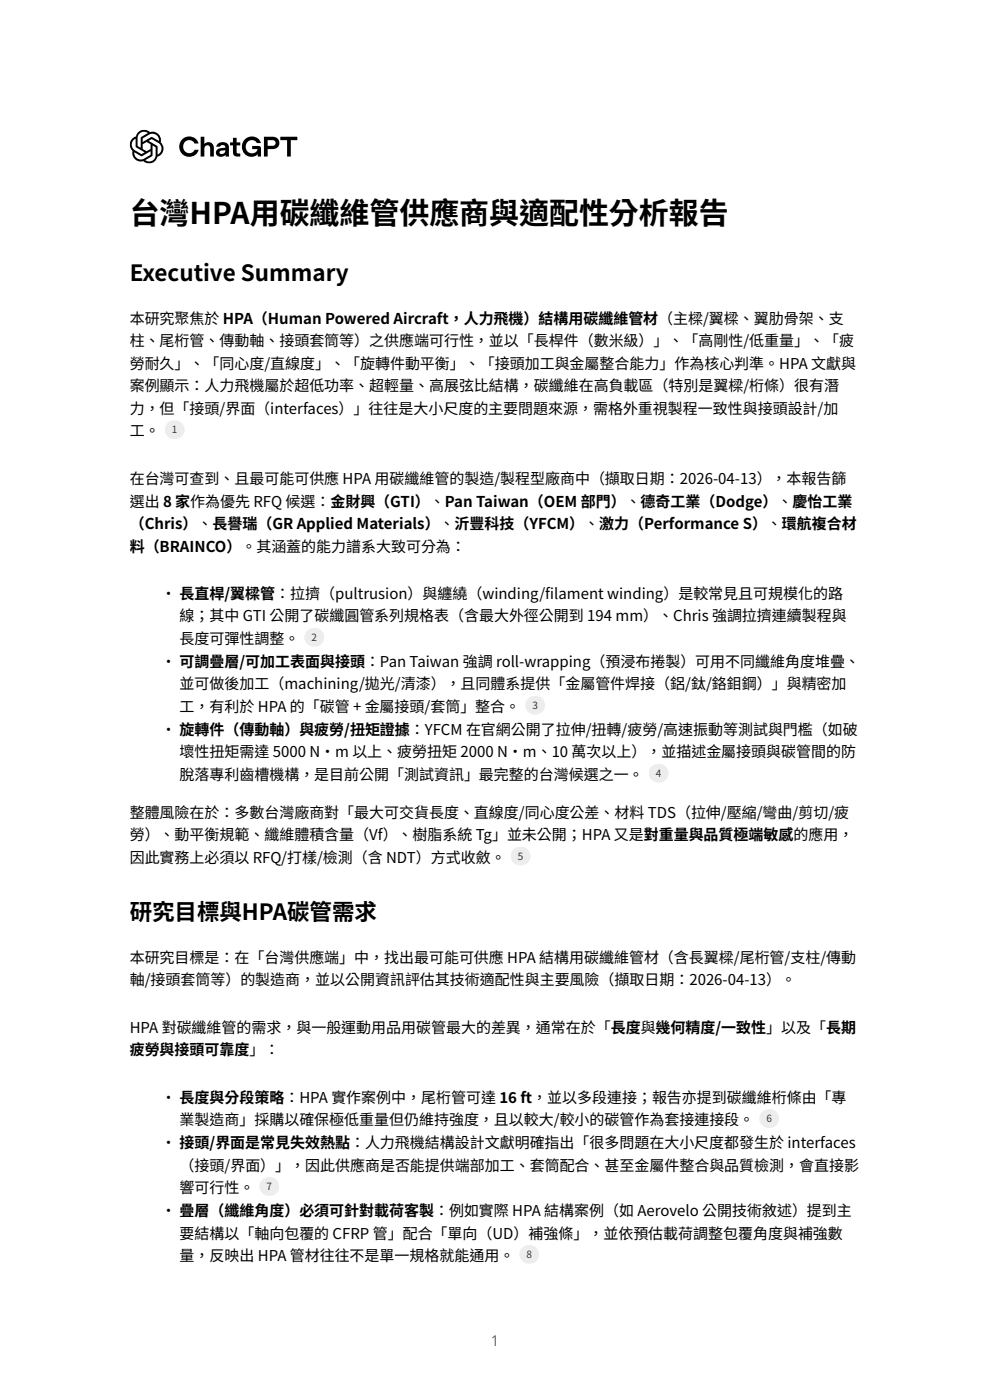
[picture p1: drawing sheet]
<svg xmlns="http://www.w3.org/2000/svg" width="210mm" height="297mm" viewBox="0 0 210 297" stroke-linecap="round" stroke-linejoin="round" font-family="sans-serif">
<defs><g id="words">
<text font-size="6.3" x="27.5" y="47.6">台灣HPA用碳纖維管供應商與適配性分析報告</text>
<g font-size="4.8">
<text x="27.5" y="59.5">Executive Summary</text>
<text x="27.5" y="195.1">研究目標與HPA碳管需求</text>
</g>
<g font-size="3.2">
<text x="27.5" y="68.7">本研究聚焦於 HPA（Human Powered Aircraft，人力飛機）結構用碳纖維管材（主樑/翼樑、翼肋骨架、支</text>
<text x="27.5" y="73.5">柱、尾桁管、傳動軸、接頭套筒等）之供應端可行性，並以「長桿件（數米級）」、「高剛性/低重量」、「疲</text>
<text x="27.5" y="78.3">勞耐久」、「同心度/直線度」、「旋轉件動平衡」、「接頭加工與金屬整合能力」作為核心判準。HPA 文獻與</text>
<text x="27.5" y="83">案例顯示：人力飛機屬於超低功率、超輕量、高展弦比結構，碳纖維在高負載區（特別是翼樑/桁條）很有潛</text>
<text x="27.5" y="87.8">力，但「接頭/界面（interfaces）」往往是大小尺度的主要問題來源，需格外重視製程一致性與接頭設計/加</text>
<text x="27.5" y="92.5">工。</text>
<text x="27.5" y="102.7">在台灣可查到、且最可能可供應 HPA 用碳纖維管的製造/製程型廠商中（擷取日期：2026-04-13），本報告篩</text>
<text x="27.5" y="107.5">選出 8 家作為優先 RFQ 候選：金財興（GTI）、Pan Taiwan（OEM 部門）、德奇工業（Dodge）、慶怡工業</text>
<text x="27.5" y="112.3">（Chris）、長譽瑞（GR Applied Materials）、沂豐科技（YFCM）、激力（Performance S）、環航複合材</text>
<text x="27.5" y="117">料（BRAINCO）。其涵蓋的能力譜系大致可分為：</text>
<text x="34.2" y="127.1">· 長直桿/翼樑管：拉擠（pultrusion）與纏繞（winding/f</text>
<text x="38.1" y="131.8">線；其中 GTI 公開了碳纖圓管系列規格表（含最大外徑公開到 194 mm）、Chris 強調拉擠連續製程與</text>
<text x="115.7" y="127.1">ilament winding）是較常見且可規模化的路</text>
<text x="38.1" y="136.6">長度可彈性調整。</text>
<text x="34.2" y="141.5">· 可調疊層/可加工表面與接頭：Pan Taiwan 強調 roll-wrapping（預浸布捲製）可用不同纖維角度堆疊、</text>
<text x="38.1" y="146.2">並可做後加工（machining/拋光/清漆），且同體系提供「金屬管件焊接（鋁/鈦/鉻鉬鋼）」與精密加</text>
<text x="34.2" y="155.9">· 旋轉件（傳動軸）與疲勞/扭矩證據：YFCM 在官網公開了拉伸/扭轉/疲勞/高速振動等測試與門檻（如破</text>
<text x="38.1" y="151">工，有利於 HPA 的「碳管 + 金屬接頭/套筒」整合。</text>
<text x="38.1" y="160.7">壞性扭矩需達 5000 N·m 以上、疲勞扭矩 2000 N·m、10 萬次以上），並描述金屬接頭與碳管間的防</text>
<text x="38.1" y="165.4">脫落專利齒槽機構，是目前公開「測試資訊」最完整的台灣候選之一。</text>
<text x="27.5" y="173.5">整體風險在於：多數台灣廠商對「最大可交貨長度、直線度/同心度公差、材料 TDS（拉伸/壓縮/彎曲/剪切/疲</text>
<text x="27.5" y="178.2">勞）、動平衡規範、纖維體積含量（Vf）、樹脂系統 Tg」並未公開；HPA 又是對重量與品質極端敏感的應用，</text>
<text x="27.5" y="183">因此實務上必須以 RFQ/打樣/檢測（含 NDT）方式收斂。</text>
<text x="27.5" y="204.3">本研究目標是：在「台灣供應端」中，找出最可能可供應 HPA 結構用碳纖維管材（含長翼樑/尾桁管/支柱/傳動</text>
<text x="27.5" y="209">軸/接頭套筒等）的製造商，並以公開資訊評估其技術適配性與主要風險（擷取日期：2026-04-13）。</text>
<text x="27.5" y="219.1">HPA 對碳纖維管的需求，與一般運動用品用碳管最大的差異，通常在於「長度與幾何精度/一致性」以及「長期</text>
<text x="27.5" y="223.9">疲勞與接頭可靠度」：</text>
<text x="34.2" y="233.9">· 長度與分段策略：HPA 實作案例中，尾桁管可達 16 ft，並以多段連接；報告亦提到碳纖維桁條由「專</text>
<text x="38.1" y="238.7">業製造商」採購以確保極低重量但仍維持強度，且以較大/較小的碳管作為套接連接段。</text>
<text x="34.2" y="243.6">· 接頭/界面是常見失效熱點：人力飛機結構設計文獻明確指出「很多問題在大小尺度都發生於 interfaces</text>
<text x="38.1" y="248.3">（接頭/界面）」，因此供應商是否能提供端部加工、套筒配合、甚至金屬件整合與品質檢測，會直接影</text>
<text x="34.2" y="258">· 疊層（纖維角度）必須可針對載荷客製：例如實際 HPA 結構案例（如 Aerovelo 公開技術敘述）提到主</text>
<text x="38.1" y="253.1">響可行性。</text>
<text x="38.1" y="262.7">要結構以「軸向包覆的 CFRP 管」配合「單向（UD）補強條」，並依預估載荷調整包覆角度與補強數</text>
<text x="38.1" y="267.5">量，反映出 HPA 管材往往不是單一規格就能通用。</text>
</g>
<text font-size="3.2" fill="#6e6e6e" x="104.1" y="285.5">1</text>
<g font-size="2.1" fill="#333">
<text x="36.5" y="91.9">1</text>
<text x="66.1" y="136">2</text>
<text x="112.9" y="150.4">3</text>
<text x="139.1" y="164.8">4</text>
<text x="109.8" y="182.4">5</text>
<text x="162.6" y="238.1">6</text>
<text x="56.6" y="252.5">7</text>
<text x="111.7" y="266.9">8</text>
</g>
</g></defs>
<g fill="#000">
<path d="M38.6 29.6a2.06 2.06 0 0 1 3.5 .8h-.9a1.35 1.35 0 0 0-1.7-.4 1.35 1.35 0 0 0-.6 1.7 1.35 1.35 0 0 0 1.6 .7l.8-.6h.8a2.13 2.13 0 0 1-3.1 1.1 2.13 2.13 0 0 1-.4-3.3zM42.6 29h.7v1.6a1.14 1.14 0 0 1 1.4-.4 1.14 1.14 0 0 1 .7 1.2v1.8h-.8v-1.7a.63 .63 0 0 0-.7-.7 .63 .63 0 0 0-.6 .8v1.6h-.7zM49.4 29.2h.8v1h.8v.6h-.8v1.6l.8 .2v.6a1.19 1.19 0 0 1-1.5-.5l-.1-1.9h-.6v-.6h.6zM51.9 29.6a2.03 2.03 0 0 1 3.4 .8h-.8a1.3 1.3 0 0 0-1.7-.5 1.3 1.3 0 0 0-.6 1.7 1.28 1.28 0 0 0 1.2 .9 1.28 1.28 0 0 0 1.2-.9h-1.1v-.6h1.3l.5 .2 .1 2h-.7v-.5a2.04 2.04 0 0 1-2.8 0 2.04 2.04 0 0 1-.3-2.7zM59.5 29h3.6v.7h-1.4v3.5h-.8v-3.5h-1.4z"/>
<path d="M28.5 32.3l1.5 .9 1.9-1.1v.7l-1.4 .9a1.38 1.38 0 0 1-2-1.4zM28.4 29.6l.4-.2v1.8l1.9 1.1-.7 .4-1.4-.8a1.4 1.4 0 0 1-.2-2.3zM32.4 30.9l.6 .4v1.6a1.35 1.35 0 0 1-.7 1.2 1.35 1.35 0 0 1-1.5-.1l1.5-.9zM30.3 30.6l.8-.5 .8 .5v1l-.8 .5-.8-.5zM29.4 28.5a1.38 1.38 0 0 1 2-.3l-1.5 .9-.1 2.2-.6-.4v-1.6zM31.5 29.9l.7-.4 1.4 .8a1.38 1.38 0 0 1-.2 2.5v-1.8zM30.3 29.4l1.4-.9a1.37 1.37 0 0 1 2 1.4l-1.5-.9-1.9 1.1zM29.3 28.1l-.5 .9a1.8 1.8 0 0 0-.7 3 1.78 1.78 0 0 0 2.3 2.2 1.77 1.77 0 0 0 3-.9 1.8 1.8 0 0 0 .7-3.1 1.78 1.78 0 0 0-2.3-2.2l-.3-.2a1.76 1.76 0 0 0-2.2 .3z"/>
<path d="M46.2 30.5l-.3 .6h.7a.59 .59 0 0 1 .7-.4 .59 .59 0 0 1 .5 .6 1.97 1.97 0 0 0-2 .8 1.09 1.09 0 0 0 .7 1.2 1.09 1.09 0 0 0 1.3-.5l.1 .4h.7v-.4a3.7 3.7 0 0 0-.3-2.2 1.66 1.66 0 0 0-2.1-.1zM46.6 32.1l1.2-.2a.68 .68 0 0 1-.4 .7 .68 .68 0 0 1-.8-.3z"/>
<path d="M56 29v4.2h.8v-1.6a2 2 0 0 0 2.4-.8 1.31 1.31 0 0 0-1.4-1.8zM56.8 29.7h1a.61 .61 0 0 1 .7 .6 .61 .61 0 0 1-.7 .6h-1z"/>
</g>
<g fill="#ededed">
<path d="M34.9 89.2h4.3v3.9h-4.3z"/>
<path d="M64.6 133.2h4.2v4h-4.2z"/>
<path d="M111.4 147.6h4.2v4h-4.2z"/>
<path d="M137.6 162h4.2v4h-4.2z"/>
<path d="M108.3 179.6h4.2v4h-4.2z"/>
<path d="M161.1 235.3h4.2v4h-4.2z"/>
<path d="M55 249.7h4.3v4h-4.3z"/>
<path d="M110.2 264.1h4.2v4h-4.2z"/>
</g>
<use href="#words"/>
</svg>
